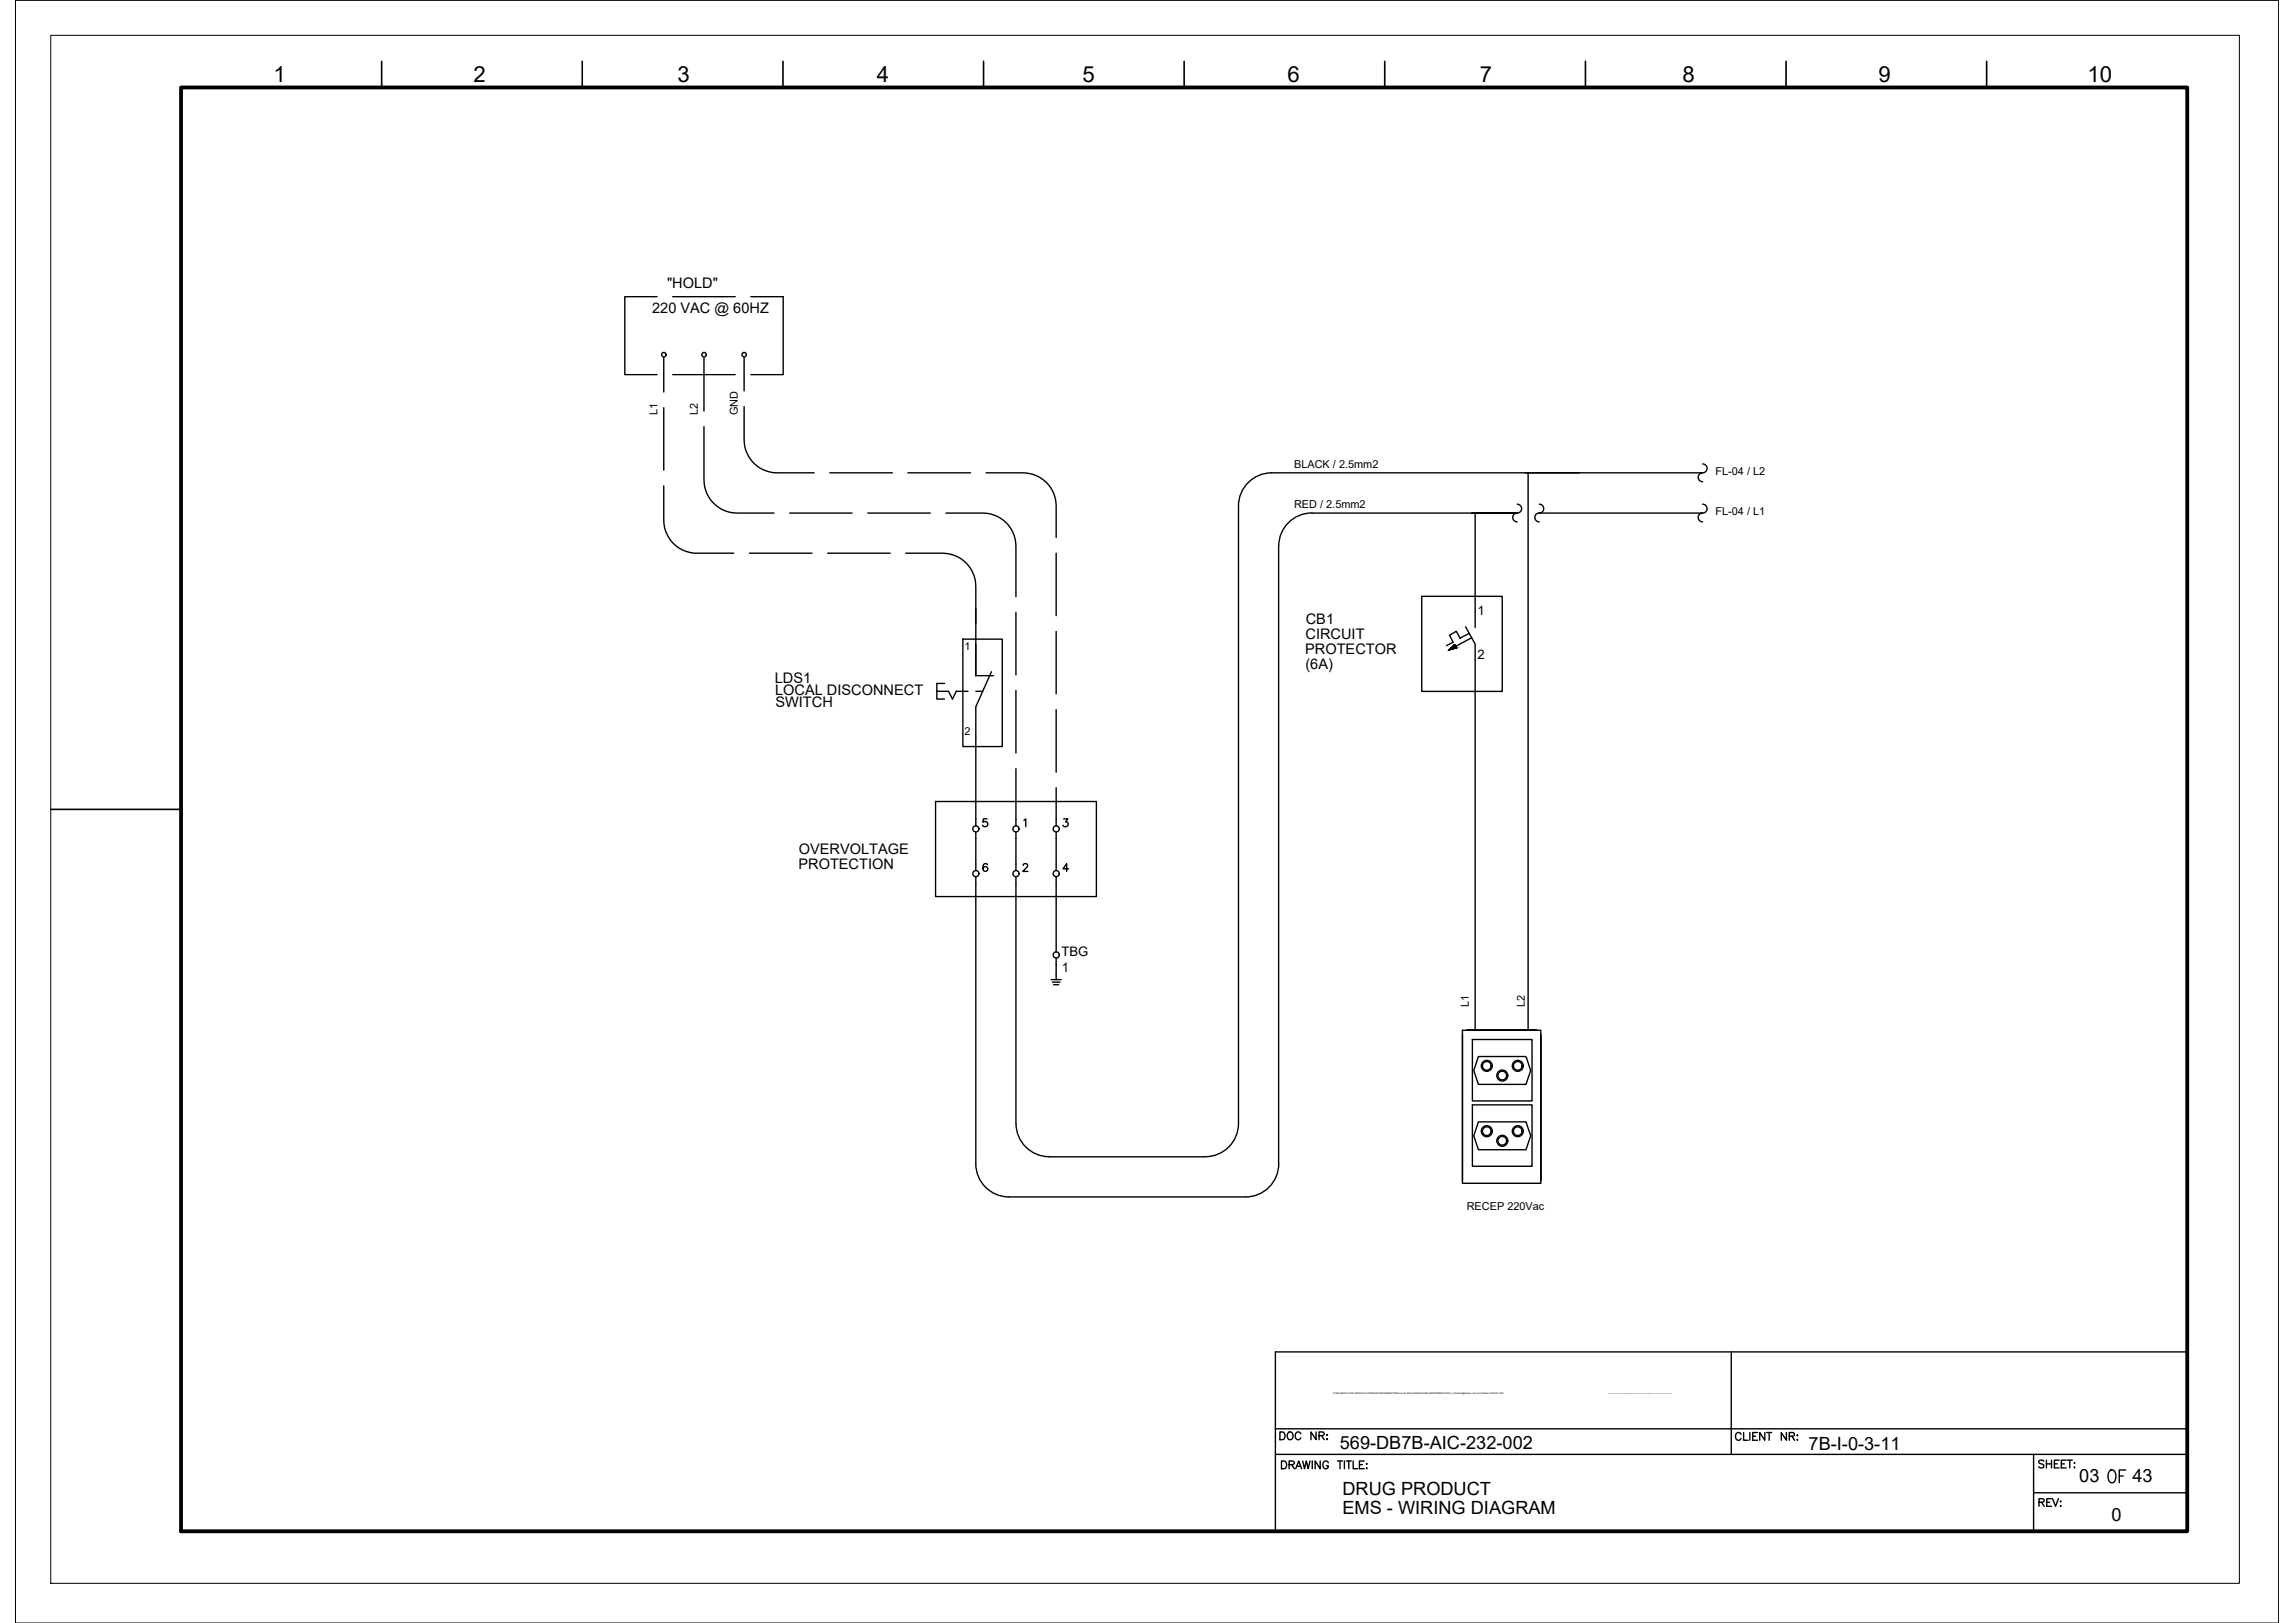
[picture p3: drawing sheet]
<svg xmlns="http://www.w3.org/2000/svg" width="420mm" height="297mm" viewBox="0 0 420 297" stroke-linecap="round" stroke-linejoin="round" font-family="sans-serif">
<defs><g id="words">
<text font-size="5.7" x="384.5" y="272.7">OF</text>
<g font-size="4.1">
<text x="50.1" y="15">1</text>
<text x="86.7" y="15">2</text>
<text x="124" y="15">3</text>
<text x="160.5" y="15">4</text>
<text x="198.2" y="15">5</text>
<text x="235.7" y="15">6</text>
<text x="270.9" y="15">7</text>
<text x="308" y="15">8</text>
<text x="343.9" y="15">9</text>
<text x="382.2" y="15">10</text>
</g>
<g font-size="3.3">
<text x="245.3" y="265.2">569-DB7B-AIC-232-002</text>
<text x="331.1" y="265.3">7B-I-0-3-11</text>
<text x="245.8" y="273.6">DRUG PRODUCT</text>
<text x="380.7" y="271.3">03</text>
<text x="390.4" y="271.3">43</text>
<text x="245.8" y="277">EMS - WIRING DIAGRAM</text>
<text x="386.5" y="278.3">0</text>
</g>
<g font-size="2.7">
<text x="122.1" y="52.7">&quot;HOLD&quot;</text>
<text x="119.4" y="57.3">220 VAC @ 60HZ</text>
<text x="239" y="119.6">PROTECTOR</text>
<text x="239" y="116.9">CIRCUIT</text>
<text x="239.1" y="114.2">CB1</text>
<text x="141.9" y="125">LDS1</text>
<text x="239" y="122.4">(6A)</text>
<text x="141.9" y="127.2">LOCAL DISCONNECT</text>
<text x="142" y="129.5">SWITCH</text>
<text x="146.2" y="159">PROTECTION</text>
<text x="146.2" y="156.3">OVERVOLTAGE</text>
</g>
<g font-size="2.4">
<text x="270.5" y="112.5">1</text>
<text x="270.5" y="120.6">2</text>
<text x="194.3" y="174.9">TBG</text>
<text x="194.4" y="177.8">1</text>
</g>
<g font-size="2">
<text x="120.4" y="76" transform="rotate(-90 120.4 76)">L1</text>
<text x="127.7" y="76" transform="rotate(-90 127.7 76)">L2</text>
<text x="135.1" y="76" transform="rotate(-90 135.1 76)">GND</text>
<text x="236.9" y="85.7">BLACK / 2.5mm2</text>
<text x="314.1" y="87">FL-04 / L2</text>
<text x="236.9" y="93">RED / 2.5mm2</text>
<text x="314.1" y="94.3">FL-04 / L1</text>
<text x="176.6" y="119">1</text>
<text x="176.6" y="134.5">2</text>
<text x="268.9" y="184.2" transform="rotate(-90 268.9 184.2)">L1</text>
<text x="279.1" y="184.2" transform="rotate(-90 279.1 184.2)">L2</text>
<text x="268.5" y="221.4">RECEP 220Vac</text>
</g>
<text font-size=".4" x="244.1" y="255.2">P:\569-BAXALTA\01.ENG\03.AUTOMACAO\ANDAMENTO\Banco de Dados\569-B7A-INS-INSTRUMENTACAO_moliveira@tessler-com-br-Tessler-5164457.JPG</text>
</g></defs>
<!-- layer: G-TTLB-TTLB -->
<path d="M33.1 16h367.3v264.3h-367.3z" fill="none" stroke="#000" stroke-width=".7"/>
<!-- layer: G-TTLB-OTLN -->
<path d="M9.3 6.5h400.7v283.3h-400.7z" fill="none" stroke="#000" stroke-width=".18"/>
<!-- layer: G-TTLB-INDX -->
<path d="M69.9 11.2v4.8M106.6 11.2v4.8M143.3 11.2v4.8M180.1 11.2v4.8M216.8 11.2v4.8M253.5 11.2v4.8M290.3 11.2v4.8M327 11.2v4.8M363.7 11.2v4.8M9.3 148.1h23.8" fill="none" stroke="#000" stroke-width=".3"/>
<!-- layer: LGSP IA4$0$LG_PLOT -->
<path d="M316.9 247.4v18.8M233.5 261.5h166.9M233.5 266.2h166.9M372.3 273.2h28.1M372.3 266.2v14.1M233.5 280.3h166.9" fill="none" stroke="#000" stroke-width=".25"/>
<!-- layer: LG_PLOT -->
<g fill="none" stroke="#000" stroke-width=".25">
<path d="M400.4 247.4h-166.9v32.9M234.3 262.1h.5a.76 .76 0 0 1 .5 .7 .76 .76 0 0 1-.5 .7h-.5zM234.6 267.4h.5a.76 .76 0 0 1 .5 .7 .76 .76 0 0 1-.5 .7h-.5zM235.9 262.1a.71 .71 0 0 1 .9 .5 .71 .71 0 0 1-.5 .9 .75 .75 0 0 1-.7-.5 .75 .75 0 0 1 .3-.9zM236 268.1l.8-.1 .2-.3-.4-.3h-.6v1.4M236.5 268.1l.5 .7M237.2 268.8l.6-1.4 .5 1.4M237.4 268.3h.7M238.1 262.4a.57 .57 0 0 0-.7-.3 .57 .57 0 0 0-.3 .8 .52 .52 0 0 0 .4 .6 .52 .52 0 0 0 .6-.3M238.5 267.4l.3 1.4 .4-1.4 .3 1.4 .3-1.4M240.2 267.4v1.4M240.9 262.1v1.4l-.9-1.4v1.4"/>
<path d="M241.5 262.7h.8l.1-.2v-.3l-.3-.1h-.6v1.4M241.7 267.4v1.4l-.9-1.4v1.4M242 262.7l.4 .8M243 262.5v.2zM243 263.3v.2zM243.2 267.7a.51 .51 0 0 0-.6-.3 .51 .51 0 0 0-.4 .5v.4a.5 .5 0 0 0 .5 .5 .5 .5 0 0 0 .5-.5h-.4M244.9 267.4h.9M245.3 267.4v1.4M246.1 267.4v1.4M246.5 267.4h.9M246.9 267.4v1.4M247.7 267.4v1.4h.8"/>
<path d="M248.9 268.1h.5M249.7 267.4h-.8v1.4h.8M250.1 267.9h.2zM250.1 268.7h.2zM318.7 262.5a.57 .57 0 0 0-.7-.3 .57 .57 0 0 0-.3 .8 .52 .52 0 0 0 .4 .6 .52 .52 0 0 0 .6-.3M319.2 262.2v1.4h.8M320.4 262.2v1.4M320.9 262.9h.5M321.8 262.2h-.9v1.4h.9M323.1 262.2v1.4l-.9-1.4v1.4M323.4 262.2h1M323.9 262.2v1.4"/>
<path d="M327 262.2v1.4l-.9-1.4v1.4M327.6 262.9l.8-.1 .1-.2v-.3l-.3-.1h-.6v1.4M328.1 262.9l.4 .7M329.1 262.6v.2zM329.1 263.4v.2zM373.3 274.9h.8l.1-.4-.3-.2h-.6v1.4M373.8 274.9l.4 .8M374.2 267.4a.52 .52 0 0 0-.5-.2 .52 .52 0 0 0-.5 .4l.2 .2 .6 .2 .2 .4a.59 .59 0 0 1-1 0M374.6 267.2v1.5M374.6 267.9h1M374.7 274.9h.5M375.6 274.3h-.9v1.4h.9"/>
<path d="M375.6 267.2v1.5M375.8 274.3l.5 1.4 .6-1.4M376.1 267.9h.5M377 267.2h-.9v1.5h.9M377.2 274.8h.1zM377.3 275.6v.1zM377.4 267.9h.5M378.2 267.2h-.8v1.5h.8M378.5 267.2h.9M378.9 267.2v1.5M379.8 267.7v.2zM379.8 268.5v.2z"/>
</g>
<!-- layer: I_DATA -->
<g fill="none" stroke="#000" stroke-width=".25">
<path d="M120.3 54.3h-5.9v14.3h5.9M123.1 54.3h11.5M137.5 54.3h5.9v14.3h-5.9M123.1 68.6h11.5M176.3 117h7.2v19.6h-7.2zM260.3 109.1h14.7v17.4h-14.7zM171.3 146.7h29.4v17.4h-29.4zM180.7 149.9h-.7v.6a.51 .51 0 0 1 .7 0 .51 .51 0 0 1-.1 .7 .51 .51 0 0 1-.7-.2M180.8 158.3a.41 .41 0 0 0-.7-.2l-.1 .2a.83 .83 0 0 0 .4 1.2 .44 .44 0 0 0 .4-.4 .44 .44 0 0 0-.4-.5 .44 .44 0 0 0-.4 .4M187.3 158.4l.3-.3h.4l.1 .2v.3l-.9 .9h1M187.5 150.1l.3-.2v1.4M194.7 149.9h.8l-.4 .5a.48 .48 0 0 1 .3 .8 .48 .48 0 0 1-.8-.2"/>
<path d="M195.6 159h-1l.7-.9v1.4"/>
<circle cx="121.5" cy="64.9" r=".41"/>
<circle cx="128.9" cy="64.9" r=".41"/>
<circle cx="136.2" cy="64.9" r=".41"/>
</g>
<!-- layer: I_TABS -->
<g fill="none" stroke="#000" stroke-width=".25">
<path d="M121.5 65.5v6.2M121.5 74.6v11.4M128.9 78.1v9.7a6.1 6.1 0 0 0 6 6.1h6.8M128.9 65.5v9.7M136.2 74.4v6.1a6 6 0 0 0 6.1 6h6.8M136.2 65.5v6.1M121.5 88.9v6.3a6 6 0 0 0 6.1 6h6.7M144.6 93.9h11.4M151.9 86.5h11.5M158.9 93.9h11.4M166.2 86.5h11.5M173.2 93.9h6.7a6.1 6.1 0 0 1 6.1 6.1v9.2"/>
<path d="M180.5 86.5h6.8a6.1 6.1 0 0 1 6.1 6.1v5.8M234.1 100v113M240.2 93.9h37.5h-8.2M240.2 93.9a6.1 6.1 0 0 0-6.1 6M270.1 93.9v18.1M277.8 92.3a.81 .81 0 0 1 .8 .8 .81 .81 0 0 1-.8 .8M277.8 93.9a.81 .81 0 0 0-.9 .8 .81 .81 0 0 0 .9 .8M279.2 86.5h32.5M279.8 86.5v102.1M281.8 92.3a.81 .81 0 0 1 .8 .8 .81 .81 0 0 1-.8 .8h29.9M281.8 93.9a.81 .81 0 0 0-.8 .8 .81 .81 0 0 0 .8 .8M289.1 86.5h-56.3a6.1 6.1 0 0 0-6.1 6.1v113a6.1 6.1 0 0 1-6 6.1"/>
<path d="M311.7 84.9a.81 .81 0 0 1 .8 .8 .81 .81 0 0 1-.8 .8 .81 .81 0 0 0-.8 .9 .81 .81 0 0 0 .8 .8M311.7 92.3a.81 .81 0 0 1 .8 .8 .81 .81 0 0 1-.8 .8M311.7 93.9a.81 .81 0 0 0-.8 .8 .81 .81 0 0 0 .8 .8M137.2 101.2h11.5M151.5 101.2h11.5M165.8 101.2h6.8a6.1 6.1 0 0 1 6 6.1v6.9M178.6 111.3v12.4M186 112.1v11.4M193.4 101.2v11.5M193.4 115.6v11.4M178.6 135.1v14.8M186 126.4v11.4"/>
<path d="M193.4 129.9v11.4M270.1 120.7v67.9M178.6 153.5v4.6M186 140.7v9.2M186 153.5v4.6M193.4 144.2v5.7M193.4 153.5v4.6M178.6 161.7v51.3a6.1 6.1 0 0 0 6.1 6.1h43.3a6.1 6.1 0 0 0 6.1-6.1M186 161.7v43.9a6.1 6.1 0 0 0 6.1 6.1M193.4 161.7v12.5M192.1 211.7h28.6"/>
</g>
<!-- layer: I_El_CTRL -->
<g fill="none" stroke="#000" stroke-width=".25">
<path d="M266.7 118.6l-.4-.6-1.1 1 1.1-1 .4 .6-1.5 .4M268.3 114.7l1.8 3.2v2.8M269 115.9l-1.7 .9-.7-1.3-1.2 .8 .6 1.2-1.2 .7M269.4 116.7l-2.9 1.6M270.1 112v2.8M178.6 149.9v1.3M178.6 152.3v1.2M178.6 158.1v1.2M186 149.9v1.3M186 152.3v1.2M186 158.1v1.2M193.4 149.9v1.3"/>
<path d="M193.4 152.3v1.2M193.4 158.1v1.2M178.6 160.5v1.2M186 160.5v1.2M193.4 160.5v1.2"/>
<circle cx="178.7" cy="159.9" r=".56"/>
<circle cx="178.7" cy="151.7" r=".56"/>
<circle cx="186" cy="151.7" r=".56"/>
<circle cx="186" cy="159.9" r=".56"/>
<circle cx="193.4" cy="151.7" r=".56"/>
<circle cx="193.4" cy="159.9" r=".56"/>
</g>
<path d="M265.6 118.6l.7-.6 .4 .6zM265.2 119l1.5-.4h-1.1z" fill="#000" stroke="#000" stroke-width=".18"/>
<!-- layer: EI-CTRL -->
<g fill="none" stroke="#000" stroke-width=".25">
<path d="M178.6 117.9v5.8h3.3M171.5 126.5h2.2l.7 1.4 .7-1.4h2.1M172.9 125.1h-1.4v2.8h1.4M178.6 126.5h1.3M181.5 122.9l-2.9 6.5v5.7M192.4 179.3h1.9M192.7 179.8h1.4M193.4 175.3v4M192.9 180.2h.9M267.7 189.4v26.6M268.5 188.6h12.8M269.6 190.3h10.9v11.2h-10.9z"/>
<path d="M270.7 193.4h8.7l.8 2.5-.8 2.6h-8.7l-.9-2.6zM281.3 188.6h-12.8h12.8M282.1 189.4v26.6M269.6 202.2h10.9v11.3h-10.9zM270.7 205.3h8.7l.8 2.6-.8 2.5h-8.7l-.9-2.5z"/>
<circle cx="193.4" cy="174.8" r=".56"/>
<circle cx="272.2" cy="195.1" r="1.01"/>
<circle cx="272.2" cy="195.1" r=".79"/>
<circle cx="275" cy="196.8" r="1.01"/>
<circle cx="275" cy="196.8" r=".79"/>
<circle cx="277.9" cy="195.1" r="1.01"/>
<circle cx="277.9" cy="195.1" r=".79"/>
<circle cx="272.2" cy="207" r="1.01"/>
<circle cx="272.2" cy="207" r=".79"/>
<circle cx="275" cy="208.8" r="1.01"/>
<circle cx="275" cy="208.8" r=".79"/>
<circle cx="277.9" cy="207" r="1.01"/>
<circle cx="277.9" cy="207" r=".79"/>
</g>
<!-- layer: 0 -->
<path d="M267.7 188.6h14.4v28h-14.4z" fill="none" stroke="#000" stroke-width=".25"/>
<path d="M2.8 .1h414.4v296.9h-414.4z" fill="none" stroke="#000" stroke-width=".18"/>
<use href="#words"/>
</svg>
